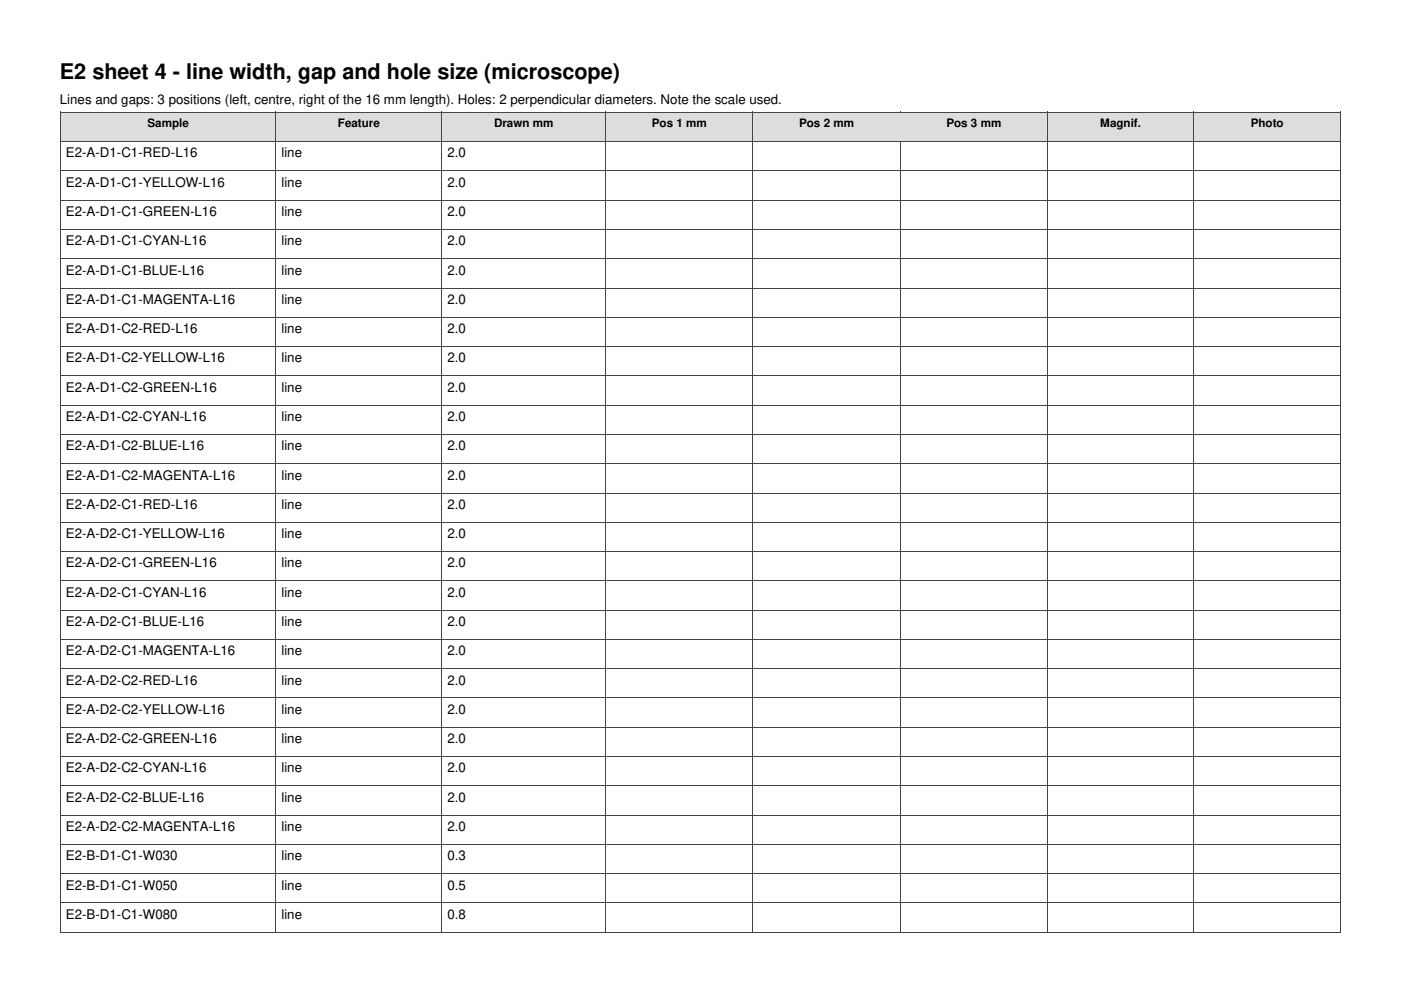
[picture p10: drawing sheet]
<svg xmlns="http://www.w3.org/2000/svg" width="297mm" height="210mm" viewBox="0 0 297 210" stroke-linecap="round" stroke-linejoin="round" font-family="sans-serif">
<defs><g id="words">
<text font-size="4.6" x="12.7" y="16.8">E2 sheet 4 - line width, gap and hole size (microscope)</text>
<g font-size="2.8">
<text x="12.7" y="22.2">Lines and gaps: 3 positions (left, centre, right of the 16 mm length). Holes: 2 perpendicular diameters. Note the scale used.</text>
<text x="14" y="33.4">E2-A-D1-C1-RED-L16</text>
<text x="59.7" y="33.4">line</text>
<text x="94.9" y="33.4">2.0</text>
<text x="14" y="39.6">E2-A-D1-C1-YELLOW-L16</text>
<text x="59.7" y="39.6">line</text>
<text x="94.9" y="39.6">2.0</text>
<text x="14" y="45.8">E2-A-D1-C1-GREEN-L16</text>
<text x="59.7" y="45.8">line</text>
<text x="94.9" y="45.8">2.0</text>
<text x="14" y="52">E2-A-D1-C1-CYAN-L16</text>
<text x="59.7" y="52">line</text>
<text x="94.9" y="52">2.0</text>
<text x="14" y="58.2">E2-A-D1-C1-BLUE-L16</text>
<text x="59.7" y="58.2">line</text>
<text x="94.9" y="58.2">2.0</text>
<text x="14" y="64.4">E2-A-D1-C1-MAGENTA-L16</text>
<text x="59.7" y="64.4">line</text>
<text x="94.9" y="64.4">2.0</text>
<text x="14" y="70.6">E2-A-D1-C2-RED-L16</text>
<text x="59.7" y="70.6">line</text>
<text x="94.9" y="70.6">2.0</text>
<text x="14" y="76.8">E2-A-D1-C2-YELLOW-L16</text>
<text x="59.7" y="76.8">line</text>
<text x="94.9" y="76.8">2.0</text>
<text x="14" y="83">E2-A-D1-C2-GREEN-L16</text>
<text x="59.7" y="83">line</text>
<text x="94.9" y="83">2.0</text>
<text x="14" y="89.3">E2-A-D1-C2-CYAN-L16</text>
<text x="59.7" y="89.3">line</text>
<text x="94.9" y="89.3">2.0</text>
<text x="14" y="95.5">E2-A-D1-C2-BLUE-L16</text>
<text x="59.7" y="95.5">line</text>
<text x="94.9" y="95.5">2.0</text>
<text x="14" y="101.7">E2-A-D1-C2-MAGENTA-L16</text>
<text x="59.7" y="101.7">line</text>
<text x="94.9" y="101.7">2.0</text>
<text x="14" y="107.9">E2-A-D2-C1-RED-L16</text>
<text x="59.7" y="107.9">line</text>
<text x="94.9" y="107.9">2.0</text>
<text x="14" y="114.1">E2-A-D2-C1-YELLOW-L16</text>
<text x="59.7" y="114.1">line</text>
<text x="94.9" y="114.1">2.0</text>
<text x="14" y="120.3">E2-A-D2-C1-GREEN-L16</text>
<text x="59.7" y="120.3">line</text>
<text x="94.9" y="120.3">2.0</text>
<text x="14" y="126.5">E2-A-D2-C1-CYAN-L16</text>
<text x="59.7" y="126.5">line</text>
<text x="94.9" y="126.5">2.0</text>
<text x="14" y="132.7">E2-A-D2-C1-BLUE-L16</text>
<text x="59.7" y="132.7">line</text>
<text x="94.9" y="132.7">2.0</text>
<text x="14" y="138.9">E2-A-D2-C1-MAGENTA-L16</text>
<text x="59.7" y="138.9">line</text>
<text x="94.9" y="138.9">2.0</text>
<text x="14" y="145.1">E2-A-D2-C2-RED-L16</text>
<text x="59.7" y="145.1">line</text>
<text x="94.9" y="145.1">2.0</text>
<text x="14" y="151.3">E2-A-D2-C2-YELLOW-L16</text>
<text x="59.7" y="151.3">line</text>
<text x="94.9" y="151.3">2.0</text>
<text x="14" y="157.6">E2-A-D2-C2-GREEN-L16</text>
<text x="59.7" y="157.6">line</text>
<text x="94.9" y="157.6">2.0</text>
<text x="14" y="163.8">E2-A-D2-C2-CYAN-L16</text>
<text x="59.7" y="163.8">line</text>
<text x="94.9" y="163.8">2.0</text>
<text x="14" y="170">E2-A-D2-C2-BLUE-L16</text>
<text x="59.7" y="170">line</text>
<text x="94.9" y="170">2.0</text>
<text x="14" y="176.2">E2-A-D2-C2-MAGENTA-L16</text>
<text x="59.7" y="176.2">line</text>
<text x="94.9" y="176.2">2.0</text>
<text x="14" y="182.4">E2-B-D1-C1-W030</text>
<text x="59.7" y="182.4">line</text>
<text x="94.9" y="182.4">0.3</text>
<text x="14" y="188.6">E2-B-D1-C1-W050</text>
<text x="59.7" y="188.6">line</text>
<text x="94.9" y="188.6">0.5</text>
<text x="14" y="194.8">E2-B-D1-C1-W080</text>
<text x="59.7" y="194.8">line</text>
<text x="94.9" y="194.8">0.8</text>
</g>
<g font-size="2.5">
<text x="31.3" y="26.8">Sample</text>
<text x="71.6" y="26.8">Feature</text>
<text x="104.7" y="26.8">Drawn mm</text>
<text x="138.2" y="26.8">Pos 1 mm</text>
<text x="169.4" y="26.8">Pos 2 mm</text>
<text x="200.6" y="26.8">Pos 3 mm</text>
<text x="233.3" y="26.8">Magnif.</text>
<text x="265.2" y="26.8">Photo</text>
</g>
</g></defs>
<path d="M12.9 23.9h45.5v6h-45.5z" fill="#ddd"/>
<path d="M12.7 23.8h45.9M12.8 23.7v6.4M58.5 23.7v6.4" fill="none" stroke="#444" stroke-width=".21"/>
<path d="M31.3 24.9h8.7v2.4h-8.7z" fill="#ddd"/>
<path d="M12.7 30h45.9" fill="none" stroke="#444" stroke-width=".21"/>
<path d="M58.6 23.9h35v6h-35z" fill="#ddd"/>
<path d="M58.4 23.8h35.4M93.7 23.7v6.4" fill="none" stroke="#444" stroke-width=".21"/>
<path d="M71.6 24.9h9v2.4h-9z" fill="#ddd"/>
<path d="M58.4 30h35.4" fill="none" stroke="#444" stroke-width=".21"/>
<path d="M93.8 23.9h34.5v6h-34.5z" fill="#ddd"/>
<path d="M93.6 23.8h34.9M128.4 23.7v6.4" fill="none" stroke="#444" stroke-width=".21"/>
<g fill="#ddd">
<path d="M104.7 24.9h7.6v2.4h-7.6z"/>
<path d="M112.3 24.9h.7v2.4h-.7z"/>
<path d="M113 24.9h4.4v2.4h-4.4z"/>
</g>
<path d="M93.6 30h34.9" fill="none" stroke="#444" stroke-width=".21"/>
<path d="M128.5 23.9h31v6h-31z" fill="#ddd"/>
<path d="M128.3 23.8h31.5M159.6 23.7v6.4" fill="none" stroke="#444" stroke-width=".21"/>
<g fill="#ddd">
<path d="M138.2 24.9h4.5v2.4h-4.5z"/>
<path d="M142.7 24.9h.7v2.4h-.7z"/>
<path d="M143.4 24.9h1.4v2.4h-1.4z"/>
<path d="M144.8 24.9h.7v2.4h-.7z"/>
<path d="M145.5 24.9h4.4v2.4h-4.4z"/>
</g>
<path d="M128.3 30h31.5" fill="none" stroke="#444" stroke-width=".21"/>
<path d="M159.8 23.9h31v6h-31z" fill="#ddd"/>
<path d="M159.5 23.8h31.5M190.9 23.7v6.4" fill="none" stroke="#444" stroke-width=".21"/>
<g fill="#ddd">
<path d="M169.4 24.9h4.6v2.4h-4.6z"/>
<path d="M174 24.9h.6v2.4h-.6z"/>
<path d="M174.6 24.9h1.4v2.4h-1.4z"/>
<path d="M176 24.9h.7v2.4h-.7z"/>
<path d="M176.7 24.9h4.4v2.4h-4.4z"/>
</g>
<path d="M159.5 30h31.5" fill="none" stroke="#444" stroke-width=".21"/>
<path d="M191 23.9h31v6h-31z" fill="#ddd"/>
<path d="M190.8 23.8h31.4M222.1 23.7v6.4" fill="none" stroke="#444" stroke-width=".21"/>
<g fill="#ddd">
<path d="M200.6 24.9h4.6v2.4h-4.6z"/>
<path d="M205.2 24.9h.7v2.4h-.7z"/>
<path d="M205.9 24.9h1.3v2.4h-1.3z"/>
<path d="M207.2 24.9h.7v2.4h-.7z"/>
<path d="M207.9 24.9h4.4v2.4h-4.4z"/>
</g>
<path d="M190.8 30h31.4" fill="none" stroke="#444" stroke-width=".21"/>
<path d="M222.2 23.9h30.8v6h-30.8z" fill="#ddd"/>
<path d="M222 23.8h31.2M253.1 23.7v6.4" fill="none" stroke="#444" stroke-width=".21"/>
<path d="M233.3 24.9h8.6v2.4h-8.6z" fill="#ddd"/>
<path d="M222 30h31.2" fill="none" stroke="#444" stroke-width=".21"/>
<path d="M253.2 23.9h30.9v6h-30.9z" fill="#ddd"/>
<path d="M253 23.8h31.3M284.2 23.7v6.4" fill="none" stroke="#444" stroke-width=".21"/>
<path d="M265.2 24.9h7v2.4h-7z" fill="#ddd"/>
<g fill="none" stroke="#444" stroke-width=".21">
<path d="M12.7 36.2h271.6M12.8 29.9v167.9M58.5 29.9v167.9M93.7 29.9v167.9M128.4 29.9v167.9M159.6 29.9v167.9M190.9 29.9v167.9M222.1 29.9v167.9M253 30h31.3M253.1 29.9v167.9M284.2 29.9v167.9M12.7 42.4h271.6"/>
<path d="M12.7 48.6h271.6M12.7 54.9h271.6M12.7 61.1h271.6M12.7 67.3h271.6M12.7 73.5h271.6M12.7 79.7h271.6M12.7 85.9h271.6M12.7 92.1h271.6M12.7 98.3h271.6M12.7 104.5h271.6M12.7 110.7h271.6M12.7 116.9h271.6"/>
<path d="M12.7 123.2h271.6M12.7 129.4h271.6M12.7 135.6h271.6M12.7 141.8h271.6M12.7 148h271.6M12.7 154.2h271.6M12.7 160.4h271.6M12.7 166.6h271.6M12.7 172.8h271.6M12.7 179h271.6M12.7 185.2h271.6M12.7 191.5h271.6"/>
<path d="M12.7 197.7h271.6"/>
</g>
<use href="#words"/>
</svg>
